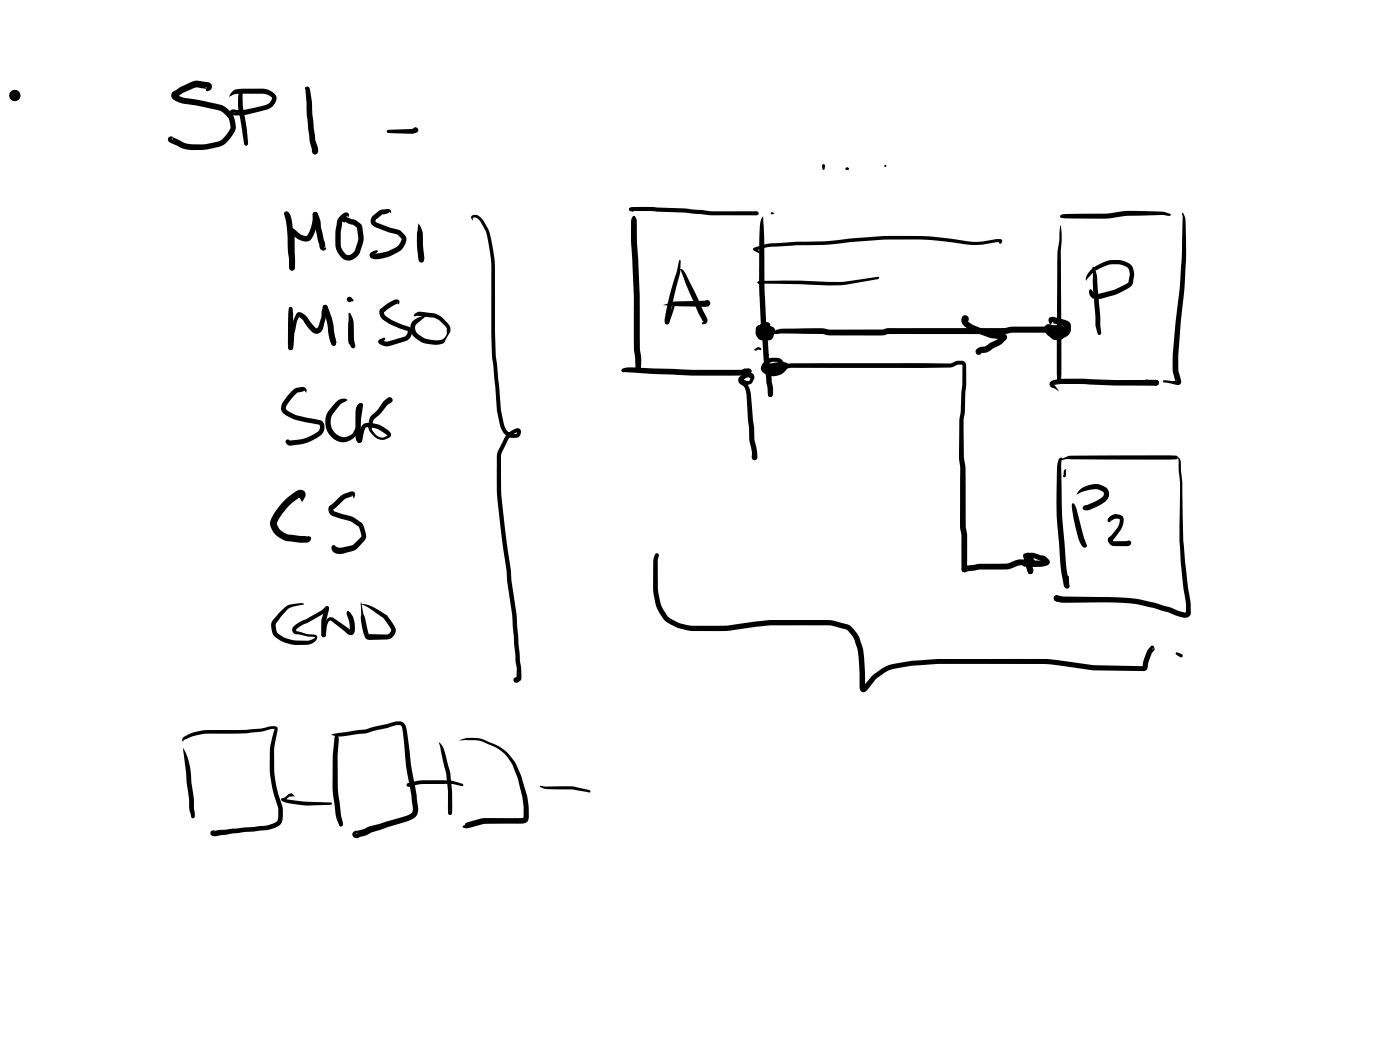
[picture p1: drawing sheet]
<svg xmlns="http://www.w3.org/2000/svg" width="285mm" height="214mm" viewBox="0 0 285 214" stroke-linecap="round" stroke-linejoin="round" font-family="sans-serif">
<g fill="#000">
<path d="M35.1 18.7l1.6-.9 2.2-1.1a2.9 2.9 0 0 1 2.2-.1l1.1 .1a.91 .91 0 0 1 1 1 .91 .91 0 0 1-1.2 .8l-.1-.2 .1-.5-.1-.1 .2 .4-2.2-.3-2.5 1-1.4 .8 .1-.3 1.3 .6 2.9 .4 4 .9a4.4 4.4 0 0 1 3.5 5.5 5.7 5.7 0 0 1-3.3 3.2 12.7 12.7 0 0 1-7.5 .3l-2.2-1.1a.67 .67 0 0 1-.6-.8 .67 .67 0 0 1 .9-.4l.1 .2-.2 .3a.3 .3 0 0 0 .3-.2 .3 .3 0 0 0-.1-.3l2.4 1.2a12.5 12.5 0 0 0 7-.3 6 6 0 0 0 2.3-2.8l-.3-1.7-.5-.7a2.99 2.99 0 0 0-2.1-1.3l-5.9-1.1a4.2 4.2 0 0 1-3.2-1.4v-.5zM47.4 18.6a2.49 2.49 0 0 1 2.1-.5h3.6a2.81 2.81 0 0 1 3.2 2 2.85 2.85 0 0 1-2.5 2.4l-.6 .1a12.4 12.4 0 0 1-5.7 .9 .62 .62 0 0 1-.7-.8 .62 .62 0 0 1 .9-.4l.3 .2-.4 .5a.37 .37 0 0 0 0-.6h.1a14.7 14.7 0 0 0 5.9-.9 2.02 2.02 0 0 0 1.8-1.5 2.02 2.02 0 0 0-1.9-.9h-5.2l-.7 .1-1 .5zM48.9 18.4l.3-.2 .4 .4-.2 1.2a14.2 14.2 0 0 0 .5 4.4l.6 5-.1 .3-.3 .2-.4-.4-.8-4.9a10.9 10.9 0 0 1-.2-5.6zM62.2 17.8a.63 .63 0 0 1 .7-.1 .63 .63 0 0 1 .2 .7l.4 2.4a40.7 40.7 0 0 0 .9 8.3l.4 1.3a.76 .76 0 0 1-.3 .8 .76 .76 0 0 1-.8 .1l-.2-.9a41 41 0 0 1-1.1-9.5l-.2-2.7 .3 .2-.3-.2zM78.8 26.5l5-.2 .8-.4 .4 .2a.8 .8 0 0 1-.1 .8 .8 .8 0 0 1-.7 .3l-5.1-.1-.3-.1zM58 43.2a.95 .95 0 0 1 1.2 1l.5 3.7 .4 6.1a.94 .94 0 0 1-.6 1.1 .94 .94 0 0 1-.6-1.1l-.3-5.5a14.7 14.7 0 0 0-.6-4.4l-.1-.2 .3 .1-.2-.2-.2-.3zM58 43.2l.3-.1 .3 .1 .2 .3-.2 .4 .1-.3-.1 .1v.9l-.3-.4a.77 .77 0 0 1-.3-1zM59.1 46.6l.4-.1 .4 .2 .1 .4v7.4l-.1 .5-.4 .1-.4-.1-.2-.5v-7.4zM59.1 46.7l.4-.2 .4 .2 .1 .3-.2 .5-.3 .1-.4-.2-.2-.3zM59.1 46.7l.4-.2 .3 .1 1.1 .9a1.53 1.53 0 0 0 1.6 .5 7.8 7.8 0 0 0 1.2-4.5l.5-.3 .3 .1 .1 .5a7.7 7.7 0 0 1-1.6 5.2 2.67 2.67 0 0 1-2.8-.7l-.9-.8 .2 .1-.4-.2-.2-.4zM63.8 43.3l.4-.2 .4 .2 .6 1.4 .2 1.6 .9 3.9-.3 .1 .4 .1a.64 .64 0 0 1-.7 .6 .64 .64 0 0 1-.6-.6l-1.4-6.5 .2 .2-.2-.5zM69.2 44.1a1.31 1.31 0 0 1 1.7-.7l.2 .4-.2 .5-.3-.3v.2l-.9 .9a13.6 13.6 0 0 0-.2 5.3l.5 .9 .5 .6a1.4 1.4 0 0 0 1.8-1l.7-2.3-.3-2.3v.1l-.8-.6-1.5-.6 .1-.1-.4 .2a.56 .56 0 0 1-.3-.7 .56 .56 0 0 1 .7-.3l1.9 .5 1 .7 .3 .5 .3 2.7-.7 2.6a2.32 2.32 0 0 1-3.8 1.1l-.7-.9a5.1 5.1 0 0 1-.5-3.4l.3-2.5a1.97 1.97 0 0 1 .6-1.5z"/>
<path d="M75.9 43.9l1.6-1.2 1.4-.2 .5 .2 .2 .3v.4l-.3-.2-.2 .2-1.3 .3-1.2 1-.2 .4 .5 .3 2.4 .9 2 .5 .8 .7a1.74 1.74 0 0 1 .2 2.7l-.4 .5a8.4 8.4 0 0 1-5.2 2.1h-.4a.84 .84 0 0 1-1.1-.8 .84 .84 0 0 1 .9-.9l.8-.1 .1 .2-.2 .2-.7 .5v-.3h.4a8.2 8.2 0 0 0 4.5-1.5l.8-1.4-.9-1-1.7-.4-2-.7a2.48 2.48 0 0 1-1.6-1.1l-.1-.8zM85.2 45.5a4.6 4.6 0 0 1 .9 3.4l.3 3.7-.2 .7-.4 .2-.4-.2a19.1 19.1 0 0 1-.2-7.8zM96 44a1.53 1.53 0 0 1 2.2 .7l.2 .3a9.6 9.6 0 0 1 1.8 4.9 36 36 0 0 1 .6 9.4v2.3a95.5 95.5 0 0 0 .7 15.9l.5 6 .6 3a2.09 2.09 0 0 0 2 1.9l.5-.1 .2-.4 .1 .1-1 .4a3.1 3.1 0 0 0-1.3 2l-1 1.9a84.4 84.4 0 0 0 1 17.9l.9 6 .1 1.9a94.8 94.8 0 0 1 1.4 11.4l.4 4.9 .2 1.7 .1 2.1-.4 .5-.7 .4-.4-.2-.2-.4a.85 .85 0 0 1 .7-.7v.2a10 10 0 0 0-.2-3.5l-.4-4.9a95.4 95.4 0 0 0-1.4-11.4l-.1-1.9-.8-6a90.7 90.7 0 0 1-1.1-15.5v-2.6l1.1-2.2a4 4 0 0 1 3.3-2.8 1.07 1.07 0 0 1 .4 1.2 1.07 1.07 0 0 1-1 .7 2.82 2.82 0 0 1-3.2-2.4l-.6-3.2-.5-5.9a96.6 96.6 0 0 1-.7-16v-2.3a34.9 34.9 0 0 0-1.2-12.5l-.8-1.3a1.43 1.43 0 0 0-1.6-1.2l-.1 .6-.4-.5zM128.2 42.3l.6-.1 3.9-.1 6.6 .3 3.9 .4a28.9 28.9 0 0 0 6.1 .2h4.8l.3 .1 .1 .3-.1 .3-.3 .1h-9.6l-5.2-.5-10.7-.4 .1-.1-.3 .2-.3-.4zM128.2 42.4l.4-.1 .4 .5v.2l-.3 .1-.4-.2-.2-.2zM128.9 44h.2l.3 .2-.3 .4-.3-.4zM128.9 44h.4v.2h-.2h.3a3.1 3.1 0 0 1 .3 2.3v2.5a299.6 299.6 0 0 1 .7 22.5l.2 1.6-.1 1.8-.2 .4-.4 .1-.3-.1-.2-.4-.3-3.5a376.3 376.3 0 0 0-.6-23.8v-1.1a3.1 3.1 0 0 1 .3-2.3h.3l-.3 .1zM138.4 54.8a.95 .95 0 0 1 1.1 .7l4.5 9.3a.81 .81 0 0 1-.1 .9 .81 .81 0 0 1-.7 .3l-.3-.2 .3-.4h-.1l-.9-1.6zM138.3 53.1l.1-.2 .2 .2-.1 2.4-1.7 6.8-.5 3.3a.52 .52 0 0 1-.7 .3 .52 .52 0 0 1-.3-.7 52.8 52.8 0 0 1 2.5-9.8zM153.5 50.5l.1-.1a11.1 11.1 0 0 1 4.4-.9l4.1-.3 7.4-.2a99.3 99.3 0 0 1 11.6-1 77.8 77.8 0 0 1 17 1.2h1.6l3.9-.5a.47 .47 0 0 1 .4 .5 .47 .47 0 0 1-.5 .4v-.5l.1 .2h-.7a18 18 0 0 1-8.8 .1 70.4 70.4 0 0 0-14-.6l-7 .5-5.2 .6h-5.7l-4.2 .3a12 12 0 0 0-4.3 .8h-.3l-.1-.3zM154.2 57.5l.2-.2 .2 .2-.2 .2zM154.3 57.4l.2-.1a143.8 143.8 0 0 1 14.2 .1l3.3-.1 6.8-.9 .2 .2-.2 .2-6.7 1.2a37.7 37.7 0 0 1-9.1-.1l-8.6-.2-.2-.2z"/>
<path d="M153.4 50.5h.4l.8 .6 .1 .3-.3 .1-.9-.5-.2-.3zM154.2 57.5l.2-.1 .5 .4-.5-.1zM155.4 44l.1 3.2a224.1 224.1 0 0 0 1.6 29.8l.3 1.9a1.96 1.96 0 0 1-.1 1.7l-.5 .2-.3-.1-.1-.5-.1 .1v-1.3l-.3-1.3a187.3 187.3 0 0 1-1.3-30.5l.2-2.2zM216 43.8h.4l.1 .3-.3 .2h-.2zM215.9 46l.1 .1 .2 1.7-.2 3.3 .1 24.9-.1 1.2-.1 .2-.3 .2-.3-.2-.1-.2v-1.2l.1-22a20.3 20.3 0 0 1 .4-5.3zM216 43.8l.6-.2 3.5-.1a33.7 33.7 0 0 0 8.9-.5h5.9a5.8 5.8 0 0 1 2.9 .4l.5 .2v.3l-1.7-.1-3.1 .1a36.4 36.4 0 0 0-8.2 .6l-8.7-.1-.6-.1-.1-.2zM216 43.9l.2-.1 .7 .5-.1 .1-.8-.1-.1-.2zM222.3 54.8a6.8 6.8 0 0 1 6.8-1.5 2.53 2.53 0 0 1 1.8 3l-.3 1.5a2.28 2.28 0 0 1-1.5 1.2 14.8 14.8 0 0 1-4.9 1.8 1.7 1.7 0 0 1-2.5-1.2 .46 .46 0 0 1 .1-.5 .46 .46 0 0 1 .5-.1l.7 .8h1a13.4 13.4 0 0 0 4-1.3l1.7-1 .3-1.3a1.78 1.78 0 0 0-1.7-2.3 7.1 7.1 0 0 0-7.1 3.3 1.31 1.31 0 0 1 .3-1.5zM222.5 54.4l.2-.1 .2 .2 .5 1.8 .8 11.3-.1 .5-.3 .1-.2-.1-.2-.3-.4-1.5v-1.8l-.4-5.3zM240.8 43.3l.5 .9 .1 .9a109.3 109.3 0 0 1-1 20.5l-.5 7.8a9.9 9.9 0 0 0 .6 4.3 .8 .8 0 0 1-1.3 .6l-2.2-.4-.2-.3 .2-.2 .6 .1a2.5 2.5 0 0 0 2-.1l-.2 .1-.1 .3v-.3a11.7 11.7 0 0 1-.5-5.3l.6-6.7a146 146 0 0 0 1.4-20.8l-.1-1.3zM60.5 63.7a1.34 1.34 0 0 1 1.7 .5l1.5 2 .8 .6 .4-.5 .5-1.5 .3-2.3 .2-.3 .3-.1 .3 .1 .2 .4-.3 .7-.1 1.4-.4 1.7a1.43 1.43 0 0 1-.8 1.4 1.43 1.43 0 0 1-1.6-.2l-.9-1-.9-1.4-.9-.7 .3-.1-.6 .9-.6 2.7-.3 2.9-.4 .4-.4-.2-.1-.4 .5-3.1 .6-2.5zM58.9 62.6l.3-.1 .2 .1a38.6 38.6 0 0 1 .3 8.2l-.2 .3-.3 .2-.4-.1-.1-.4-.1-2.7a23.2 23.2 0 0 1 .3-5.5z"/>
<path d="M58.9 62.6l.3-.1a.52 .52 0 0 1 .2 .7l.4 1-.8-.9-.2-.4zM59.5 79.5l.6-.4 .6-.2a1.75 1.75 0 0 1 1.4 0l.3 .5v.6l-.4-.5-1.3 .4a6.2 6.2 0 0 0-2.4 2.7l-.1 .6 .1 .2 2 1.1 4.9 1.1a1.89 1.89 0 0 1 0 3.1l-1.8 1a10.4 10.4 0 0 1-4.4 1 1.11 1.11 0 0 1-.9-.8l.2-.3 .3-.1 .5 .2h-.1a9.3 9.3 0 0 0 5.6-1.7 1.07 1.07 0 0 0 .4-1.5 18.7 18.7 0 0 1-6.3-1.7 1.94 1.94 0 0 1-.8-3.4zM65.8 62.2l.4-.1 .5 .2a17.5 17.5 0 0 1 1.5 6.1l.3 1.3-.2 .6a.62 .62 0 0 1-.9-.4l-.6-2.5a12.9 12.9 0 0 0-1.1-4.6zM67.6 69.6l.3-.1v.1a.34 .34 0 0 1 .5 0 .34 .34 0 0 1-.1 .5l-.3 .3-.3-.1-.2-.4zM70.8 60.6l.4-.2 .4 .2 .1 .4-.5 .6-.6-.6zM70.8 60.6l.5-.2 .7 .7-.1 .2-.9 .2-.3-.2-.1-.3zM71 63.8l.4 .1a5.9 5.9 0 0 1 .6 3.8l.1 1.5 .2 1.3-.1 .3-.3 .1-.3-.1a2.43 2.43 0 0 1-.7-1.7zM77.1 69.3l1-.5h.3l.1 .2-.8 .9-.3 .1-.3-.1-.1-.3zM77.4 62.9l1.1-.8a3.4 3.4 0 0 1 2.5-1.1 .57 .57 0 0 1 .4 .5 .57 .57 0 0 1-.3 .5l-.2-.5v.3l-2.7 1.7 .1 .5 .2 .3 1.4 .9 3.4 1.3a1.65 1.65 0 0 1-.4 2.8l-3.4 1.1a1.92 1.92 0 0 1-2.5-.8l.1-.3 .3-.1 1.4 .4 3.6-1.1 .5-.5 .1-.6-1.1-.3a9.3 9.3 0 0 1-4.4-2.6l-.3-.9zM84.3 64l1.1-.5 2.1 .2a3.7 3.7 0 0 1 2.6 1l1.3 1.3 .3 .8v.7l-.9 1.6a1.79 1.79 0 0 1-2.2 1.1 5.2 5.2 0 0 1-4.9-2.6 2.27 2.27 0 0 1 1.8-3l.4-.2 .7 .1-1.7 1.4a1.47 1.47 0 0 0 .4 2.3 5.6 5.6 0 0 0 4.8 .9l.8-1 .1-1.2-.4-.6-1.2-1.1a2.95 2.95 0 0 0-2-.6l-2.3-.3-.6 .1-.3-.2zM126.6 75.3l.3-.2 .2 .1 .1 .3-.3 .2-.3-.1zM126.7 75.1l.6-.2a26.1 26.1 0 0 1 5.7 .1l4.3 .1a121.8 121.8 0 0 0 13.4 .2l1.8-.3 .4 .2 .1 .4a1.45 1.45 0 0 1-1.6 .8 256.5 256.5 0 0 1-24.1-.6l-.7-.2-.1-.2z"/>
<path d="M126.6 75.2l.3-.1 .2 .2 .1 .5h-.2l-.4-.2zM129.7 73.9h.5l.3 1-.2 .4-.4 .1-.3-.1-.2-.4zM134.9 62.1l2.1-.7 6.7-.2-.3 .4 .2-.4 .4-.1 .4 .2 .2 .4-.2 .5-.4 .2h-3.1a16.5 16.5 0 0 1-4.6-.2zM136.9 62.2l.2-.1h.2v.6l-1 2.9-.1 .3-.4 .1-.2-.1-.2-.3 1.1-2.3zM151.3 75.1l1.3-.1 .3 .2 .1 .4-.1 .4-.5 .2-1.1-.5-.1-.2zM153.6 71.1l.3-.2a.71 .71 0 0 1 1 0l.1 .2a.42 .42 0 0 1-.6 .1l-.6 .2-.2-.1zM150.6 76.7l.8-.3a2.31 2.31 0 0 1 1.8-.4l.4 .5-.1 .7a1.36 1.36 0 0 1-.8 1 1.55 1.55 0 0 1-2-1l.4-.8a.94 .94 0 0 1 1.5-.3l.4 .2 .1 .3-.2-.1 .7 .6-.3-.1a.68 .68 0 0 1-.9-.4l.2 .2-.8-.2-.4 .6 .5 .3h.7l.3-.6v-.3l-1.8 .7 .2 .3a2.5 2.5 0 0 1 1.5 2.3l.7 7.2a12.8 12.8 0 0 0 .6 4.8 1.88 1.88 0 0 1 0 1.7l-.5 .1-.4-.1-.2-.5a12.2 12.2 0 0 0-.5-3.8v-2.2l-.2-1.6-.3-5.4-.5-1.3-.5-.4a1.03 1.03 0 0 1-.4-1.7zM155.8 72.5l.8-.4-.3 .7 .2 1.3 .9 .8 .3 .2 .2-.1 .9-.9-.4-.4h-1.2a1.98 1.98 0 0 0-1.3 1.3 2.58 2.58 0 0 0 3.8-.6l.1 .1h-1.6l-1.7 .4a.35 .35 0 0 0 0-.6h.4a14.2 14.2 0 0 0 4.1-.3h32.4a4 4 0 0 1 2.6-.5 .95 .95 0 0 1 .7 1.1v3.7l-.2 1.7-.1 4-.2 1.7 .1 7.4 .3 2.2 .1 12.5a14.7 14.7 0 0 1 .2 4.3v3.9l-.2 .4-.4 .1-.4-.1-.1-.4-.1-3.9a12.7 12.7 0 0 0-.2-4.6v-12.2l-.3-2.2 .1-7.4 .3-1.8 .3-5.6v-4.1l-.9 .1-1.6 .5-32.3 .1-2 .3h-2.5a.62 .62 0 0 1-.8-.7 .62 .62 0 0 1 .9-.5l1.4-.2h1.6a.82 .82 0 0 1 .8 .6 .82 .82 0 0 1-.4 .9 3.2 3.2 0 0 1-5.1 0 2.45 2.45 0 0 1 2.5-2.5l.8 .1a1.32 1.32 0 0 1 1.3 1 1.32 1.32 0 0 1-.7 1.5 1.51 1.51 0 0 1-2.4 0 2.09 2.09 0 0 1-.9-2.5zM154.1 66.4l.8-.2 1.3 .5a1.43 1.43 0 0 1 1.2 1.9l-.2 .4a1.83 1.83 0 0 1-1.6 .3 1.7 1.7 0 0 1-1.7-1.3 1.7 1.7 0 0 1 .8-1.9 1.31 1.31 0 0 1 2.1 0l.1 .8-.8-.5a1.39 1.39 0 0 0-1.4 1.6l.4 .5 1.5-.1 .1-.4-.6-.5-1.3-.4a.52 .52 0 0 0 .6 .4h1.3l.2-.3 .1 .2-1.5-.4 .5 .5a.49 .49 0 0 1-.7 .5 .97 .97 0 0 1-.7-1.1 .97 .97 0 0 1 1.1-.8l1.4 .4a1.02 1.02 0 0 1 .7 1.1 1.02 1.02 0 0 1-1 .8l-1.4 .1a1.35 1.35 0 0 1-1.3-2.1zM156.9 67.7l.7-.3a6.7 6.7 0 0 1 3.8-.5 34.2 34.2 0 0 1 6.7 0l.9 .2 10.9-.1a5.2 5.2 0 0 1 2.6-.2h21.2l2.6-.3h10.2l.5 .2 .2 .4-.2 .5-.5 .2-10.2-.1-1.7 .3h-23.8l-1.3 .3h-10l-2.1-.3-8.3-.1a3.2 3.2 0 0 1-2.3-.2zM195.9 64.5a.8 .8 0 0 1 1.2 0 .8 .8 0 0 1-.1 1.2l-.4 .4-.6-.9v-.3a.48 .48 0 0 0 .4 .5 .48 .48 0 0 0 .5-.3l.1 .3 .5 .4 1.4 .7 3.1 1.1 2.1 .4a.75 .75 0 0 1 .9 .4 .75 .75 0 0 1-.3 .9l-1.1 1-2.6 1.4-1.2 .3 .1-.3-.2 .4-.4 .2-.5-.2-.2-.4a1.8 1.8 0 0 1 2-1.2l1-.7 1.3-.6 1-.9v.1a.58 .58 0 0 0 .4 .8l-2.6-.4-2.4-.9a7.2 7.2 0 0 1-3.1-1.7l-.5-.8zM215.5 76.6l.1-.1a.74 .74 0 0 1 .3 .9l-.3 .2-.3-.2-.1-.2z"/>
<path d="M213.9 77.7a5.6 5.6 0 0 1 3.5-.6h3.5a68 68 0 0 0 11 .3l3.5-.1 .4 .2 .2 .4-.2 .4-.4 .2h-3.5a70.8 70.8 0 0 1-11-.3h-4.7l-1.6 .2 .1-.2 .9 1.5-.9-.6a.9 .9 0 0 1-.8-.4 .9 .9 0 0 1 0-1zM213.6 64.8l.4-.3h.5l2.4 .7 .8 .4a1.57 1.57 0 0 1 .3 1.6 2.25 2.25 0 0 1-2.7 1.7 2.41 2.41 0 0 1-2.6-1.9 1 1 0 0 1 .5-.9 1 1 0 0 1 1.1 .1h.7a1.15 1.15 0 0 1 1.6 .6 1.57 1.57 0 0 1-.7 2.4h-.1a1.51 1.51 0 0 1-2-.7 1.55 1.55 0 0 1 1.5-1.9 2.43 2.43 0 0 1 1.7 .1l.2 .4-.2 .5-.5 .2h-.7l-.7 .4-.2-.3h.7l-.1 .1-.1-.7 .3 .2-1.4-.1-.8-.1 .3-.2 .1-.3a.88 .88 0 0 0 .9 .8l1.5-.2 .4-.3v-.9l.2 .3-2.7-.7 .3-.1-.1-.2-.2 .2a.32 .32 0 0 1-.1 .3 .32 .32 0 0 1-.4 0l-.2-.8zM233.2 77.3l2.4 .1 .2 .2 .2 .3-.2 .4-.5 .2-2-.8-.2-.2zM68.3 82l.2-.3a1.73 1.73 0 0 1 2.2-.3l-1.4 .9-1.3 1.7a3.1 3.1 0 0 0 2.1 5l.9-.2 .7-.4 .7-1.2a9.8 9.8 0 0 0 .8-3.9l-.2-.8 .2-.3 .3-.1 .4 .3-.1 1.2a11.1 11.1 0 0 1-.9 4l-.4 .9a3.2 3.2 0 0 1-5.7-.3 4.2 4.2 0 0 1 .4-4.9zM78.2 81.6l.8-.7 .4-.1 .4 .2 .2 .4a1.35 1.35 0 0 1-1 1l-.3 .2a9.2 9.2 0 0 1-2.4 2.6l-.4 .7-.2 1.4a2.77 2.77 0 0 0 1.4 1.6l.9 .2 .9-.5h-.1l-2-1.3-1.6-.3h-.6l-.4 .7-.5 2.1-.5 .4-.4-.2-.1-.3 .2-.5-.1 .1 .3-1.2a2.01 2.01 0 0 1 1.6-2l2.4 .4 1.9 1.1a.87 .87 0 0 1 .6 .8 .87 .87 0 0 1-.6 .8 2.18 2.18 0 0 1-2.7-.3 2.53 2.53 0 0 1-1.3-2.4l.1-.8a1.91 1.91 0 0 1 .8-1.4 7.4 7.4 0 0 0 2.1-2.5zM72.9 82.3l.6-.2 .3 .1 .1 .3-.3 .4h.1l-.2 1v4.9l.2 .8-.2 .4-.3 .2a1.37 1.37 0 0 1-.8-1.6v-4.2a2.71 2.71 0 0 1 .5-2.1zM156.5 79.8l.2-.1 .5 .4-.1 .6-.3 .1-.3-.2zM215.6 93.7a5.4 5.4 0 0 1 3.7-.9l18.9-.1 1.3 .1 .2 .1 .1 .2-.1 .3-.2 .1-1.3 .1-20.7-.1zM215.7 93.3l.5-.1 .3 .5-.4-.2v1.2a152.7 152.7 0 0 0 1.6 24.2h-.3l.3 .1 .1 .3-.2 .4a.62 .62 0 0 1-1-.3l-.3-1.8a34 34 0 0 1-.7-6.8 75.8 75.8 0 0 1-.2-16.8zM216.8 95.6l.3-.1-.1 1.4-.3 .3-.3-.3 .2-.2v-.7zM239.9 93.1h.1a1.76 1.76 0 0 1 .4 1.6l.3 3.5a135.8 135.8 0 0 0 1.7 24.9v1a1.29 1.29 0 0 1-.3 1.4 1.29 1.29 0 0 1-1.4 .2l-2.7-1a39.3 39.3 0 0 0-14.5-2.1l-7.5 .1-1.2-.3-.3-.6 .2-.4 .5-.2 1.4 .3h6.9a37 37 0 0 1 11.7 1.2l6.2 2.1 .1-2a89.7 89.7 0 0 1-1.3-12.3l.1-12.2zM57.9 101.9l1-.9a4.7 4.7 0 0 1 2.1-1.3 1.06 1.06 0 0 1 1.2 .6 1.06 1.06 0 0 1-.3 1.3l-.4 .6-.6-1.1-.1-.3 .1 .2 .3 .2a11.2 11.2 0 0 0-4.8 5.4l.4 1 .5 .5a2.68 2.68 0 0 0 2.1 .8l3.2 .3-.2 .1 .4-.2 .4 .2 .2 .4-.3 .5-.5 .3h-1.7l-1.7-.3a4.3 4.3 0 0 1-4.2-3.6 9.2 9.2 0 0 1 2.9-4.7z"/>
<path d="M67.2 103l1.1-1a4.2 4.2 0 0 1 2.1-1.6l1-.3a.65 .65 0 0 1 .7 .1 .65 .65 0 0 1 .2 .8l-.3 .4-.4-.5 .1 .1-1.4 .6-2.4 2.1 .2 .4 3.7 1.1 1.6 1.1a1.79 1.79 0 0 1 .8 1.3l.3 1.3a1.37 1.37 0 0 1-.4 1.3l-1.7 1.7-1.9 .6a2.09 2.09 0 0 1-2.9-.6l-.1-.5 .1-.3 .3-.1 .4 .1 .1 .3 .9 .1 2.5-.5 1.8-1.8-.6-2-1.7-1.1-3.2-.9a1.4 1.4 0 0 1-.9-2.2zM133.5 112.7h.5l.2 .3-.3 1.2v2.2a17.6 17.6 0 0 0 .5 6.2l.8 1.8a3.3 3.3 0 0 0 1.8 1.8l1.4 .7a12.8 12.8 0 0 0 5.2 .5 30.5 30.5 0 0 0 8.2-.6 62.6 62.6 0 0 1 12.3-.6h3.7a14.9 14.9 0 0 1 5.3 1.2l.2 .2a7.4 7.4 0 0 1 2.3 4 51 51 0 0 1 .6 8.4l-.6-.1 .2-.2a10.7 10.7 0 0 1 3.9-3.7 8 8 0 0 1 3.9-1.1 73.7 73.7 0 0 1 13.1-.7h11.7a56.1 56.1 0 0 1 14.2 1.2l10.3 .2-.2 .2 .2-1.6 .7-1.7 .5-.6a.45 .45 0 0 1 .6-.5 .45 .45 0 0 1 .3 .7h-.4l.3 .1 .3-.2-.7 1.1-.8 2.3a1.01 1.01 0 0 1-.8 1.2l-10.3-.1-7-1a34.5 34.5 0 0 0-7.2-.3h-8.6a97.5 97.5 0 0 0-14.5 .4l-1.6 .3a8 8 0 0 0-3.1 .8l-.4 .2a8.8 8.8 0 0 0-3.3 3.2 1.06 1.06 0 0 1-1.7 .6l-.2-.6v-1.4a22 22 0 0 0-1-8.5l-1.4-1.9-1.1-.3a8.9 8.9 0 0 0-3.7-.7h-3.7a65.1 65.1 0 0 0-16 1.2h-4.5a11.5 11.5 0 0 1-8.3-2.2 9.7 9.7 0 0 1-2.3-6.7v-3.2a7.1 7.1 0 0 1 .3-3.5zM195.9 115.6l.9-.4 1.6-.2a10 10 0 0 1 3.6-.2h3l2.5-.9 2.6 .1-.1 .4-.2-.7-.4-.3 .1 .1-.5-.1-.2-.4 .1-.3 .4-.2 .5 .3 .9 1.6v.3l-.5 .3-2.6 .1-2.3 .8-3.3 .1a17.3 17.3 0 0 0-4.9 .3l-.8 .2-.4-.1-.1-.4zM208.4 112.9l.6-.3a4.9 4.9 0 0 1 3 .5l.8 .2 .8 .7a.78 .78 0 0 1-.6 1.2l-1 .2-2.9 .1a1.11 1.11 0 0 1-1.2-.9l.2-.4 .5-.2 .5 .1h2.9l.8-.1-.2 .4 .1 .3-.6-.5-2-.7h-1.2v-.3l.1 .4 1.3 2.8-.2 .3-.6 .1-1.2-3.5zM209 112.7l.3-.2 .4 .2 .1 .3-.1 .4 .1-.2 .4 2.2a.95 .95 0 0 1-.4 1.5l-.4-.2-.4-1.1-.3-2.2zM217.2 117.3h.4v.1l.1 1.9-.1 .4-.3 .1-.3-.1-.2-.4 .3-.3zM218.3 102.5h.3l.2 .3a14.1 14.1 0 0 1 1.2 4l1.2 3.9h-.3l.4 .4a.53 .53 0 0 1-.5 .4 .53 .53 0 0 1-.5-.4l-.4-.5a30.2 30.2 0 0 1-1.7-7.7zM219.8 99.7a4.2 4.2 0 0 1 5.6-.3 1.88 1.88 0 0 1-.5 2.9l-1.6 .9-1.6 .7h-.7l.1-.3v-.2a.28 .28 0 0 1-.1 .4 .28 .28 0 0 1-.4 0 .63 .63 0 0 1 0-.8 .63 .63 0 0 1 .8-.2l2.9-1.5a.73 .73 0 0 0 .5-.6 .73 .73 0 0 0-.4-.7l-.4-.1a5.2 5.2 0 0 0-4.1 .4l-.8 .5zM225.9 105.2a1.86 1.86 0 0 1 2.8 .3 4.3 4.3 0 0 1-1.3 3.5l-1 1.1 .1-.2 .3 .3h2.5l.5-.2 .4 .2 .1 .3-.1 .4-.6 .3h-2.8a1.17 1.17 0 0 1-.9-1.9l.3-.3a4.9 4.9 0 0 0 1.8-3l-.1-.3a1.93 1.93 0 0 0-1.8 .4l-.1-.1 .2 .3h-.4a.6 .6 0 0 1-.3-.6 .6 .6 0 0 1 .4-.5zM57 124.6l.7-.6a3.2 3.2 0 0 1 2.6-1.1l1.1-.1 .5 .2-2.5 .6-.8 .4-1.3 1.4-1.1 1.6 .2 1.6a5.6 5.6 0 0 0 4.9 1.8l1.3 .1a1.77 1.77 0 0 0 1.5-.7l-3.4-.7a.98 .98 0 0 1-1.2-.6 .98 .98 0 0 1 .6-1.2l5.4-3.1 .9-.8 .4 .1 .1 .5-1 .9-5.3 3-.3 .3v.3l.8 .1a7 7 0 0 0 2.9 .6 .69 .69 0 0 1 .6 .6 .69 .69 0 0 1-.4 .7l-.1 .2a3.5 3.5 0 0 1-2.8 .6 6.5 6.5 0 0 1-5.7-2.2 2.65 2.65 0 0 1 .1-3zM66.7 126l.5-.3 .7 .1 3.5 2.5-.2 .1a7.1 7.1 0 0 0-.6-3.5 .43 .43 0 0 1 .4-.5l.2 .2a4.8 4.8 0 0 1 1 4.2 .95 .95 0 0 1-1.7 0l-3-2.4-.3-.1-.3 .3a6.1 6.1 0 0 0-.6 2.7l-.1 .3-.3 .1-.3-.1-.1-.4 .6-2.1zM66.3 123.5h.5l.2 .3-.1 .3h-.5l-.2-.3z"/>
<path d="M66.3 123.5l.3-.1 .2 .1 .2 .5-.6 2.5v2.8l-.2 .3-.3 .1-.3-.1-.2-.3v-3.1zM73.2 123h1.1a11.4 11.4 0 0 1 4.7 2.6l1.1 1.5a1.88 1.88 0 0 1 .2 2.1 1.88 1.88 0 0 1-1.8 1l-3.4 .1a.95 .95 0 0 1-.9-1l.1-.4 .4-.1 .3 .1 .2 .4-.1-.2 3.6 .1a.95 .95 0 0 0 .9-1.1l-1.4-2.1a19.8 19.8 0 0 0-4.1-2.8zM73.5 122.6l1.5 6.3-.1 .4-.4 .2-.3-.1a11.1 11.1 0 0 1-.7-5.4zM214.8 121.3l.4-.1 .7 .3 .2 .3-.2 .3-.7 .4-.5-.2-.2-.5zM239.4 132.9l.3-.1 .9 .4 .2 .3-.1 .3h-.3l-.9-.5-.1-.2zM37.2 152.2a14.6 14.6 0 0 1 1.8 7.4l.5 2.9v1.9l.2 1.3v.6l-.1 .2-.3 .1a1.1 1.1 0 0 1-.5-1.1l-.2-.7-.1-2.2zM37.3 150.2v-.1a9.9 9.9 0 0 1 6-1.5 53 53 0 0 0 10.5-.4l1.6-.3a.75 .75 0 0 1 1.1 .6 27 27 0 0 0 1 15.8l.1 1.9a2.16 2.16 0 0 1-1.8 2.4l-1.7 .4-4.2 .4-4.8 .6a2.91 2.91 0 0 1-1.9 .2l-.3-.3-.1-.3 .2-.4 .4-.2 .4 .1 9.2-.9a6.1 6.1 0 0 0 3.3-.9l.3-.7 .1-1.8a28.8 28.8 0 0 1-1.7-12.9l1-3.6 .1 .1-1 .1-1.2 .3a45.2 45.2 0 0 1-10.6 .6 11.8 11.8 0 0 0-5.8 1.2l-.3 .5-.1-.5zM67.4 149.6l4.6-.8a14.3 14.3 0 0 0 4.7-.9l3.8-1a1.72 1.72 0 0 1 2.3 1.7l.9 7.1 1.1 6.2 .3 2.5a2.34 2.34 0 0 1-2 2.8l-7.3 2.2-1.3 .7-1.3 .3a.79 .79 0 0 1-1.3-.1 .79 .79 0 0 1 .7-1.1v.6v-.5l-.3 .1 .5-.2 1.3-.4 1.3-.6 7.1-2 1.1-.5a1 1 0 0 0 .5-1.2l-.3-2.4-1.1-6.2-.5-5.2-.4-2.7-.3-.4h-.8l-1.9 .6-2 .4a14.3 14.3 0 0 1-4.7 1 7.2 7.2 0 0 1-4.7 0zM68.2 149.9l.3-.2 .3 .2 .2 .3-.3 3.5 .1 6.7 .6 5.4 .4 1.8-.1 .6-.3 .1-.3-.1-.1-.4-.6-1.5-.7-5.5 .1-7.1zM82.8 159.6l.3-.2a18.9 18.9 0 0 1 6.8-.5l2.2 .1 2.1 .6 .2 .2-.3 .3-1.9-.5h-2.3a17.8 17.8 0 0 0-6.7 .6l-.3-.1zM89.3 151.1a3.8 3.8 0 0 1 1.4 2.5l.9 3.6 .2 1.1a42.1 42.1 0 0 1 .2 7.2l-.1 .3-.3 .1-.2-.1-.2-1.1a34.2 34.2 0 0 0-.3-6.7zM93.4 150.8a7.6 7.6 0 0 1 6.7 .5 8.8 8.8 0 0 1 5.1 4.6l.9 1.9 1.2 4.2 .4 2.8a3.6 3.6 0 0 1-.3 2.5l-.4 .3-.9 .1-7.6 .1-3.5 .9a.55 .55 0 0 1-.8-.6l1-.7 3.2-.8h8.1l.1-2.2-.2-2.1a26.6 26.6 0 0 0-1.9-6.3 8 8 0 0 0-5.1-4.5l-.8-.3a11 11 0 0 0-5.2-.4z"/>
<path d="M110.1 160l1.1 .2 5.5-.1 3 .7 .5 .3-.2 .3-3.4-.7h-3.2a6.1 6.1 0 0 1-3.4-.4l-.1-.2zM57.3 162.6l4.8 .6 5.3 .2 .2 .2-.2 .3-4.8 .1a16.3 16.3 0 0 1-5.1-.9l-.2-.2zM57.3 162.6l.7-.3 .5-.4a.78 .78 0 0 1 1.3 0l.3 .3-1.1-.1-1.2 .9-.5-.1zM69.2 167h.4l.2 .9-.1 .3-.3 .1-.3-.1-.1-.3zM91.3 164.5l.2-.1 .2 .2 .3 .9-.1 .3-.3 .1-.3-.2z"/>
<circle cx="50.1" cy="29.2" r=".36"/>
<circle cx="64.2" cy="43.7" r=".51"/>
<circle cx="59.2" cy="70.8" r=".5"/>
<circle cx="66.2" cy="62.6" r=".49"/>
<circle cx="67.9" cy="69.9" r=".47"/>
<circle cx="135.8" cy="65.6" r=".44"/>
<circle cx="235.4" cy="78" r=".58"/>
<circle cx="73.2" cy="89.7" r=".53"/>
<circle cx="73.5" cy="82.5" r=".44"/>
<circle cx="156.9" cy="80.4" r=".46"/>
<circle cx="209.8" cy="116.4" r=".54"/>
<circle cx="220.9" cy="111" r=".38"/>
<circle cx="65.9" cy="129.3" r=".45"/>
</g>
<g fill="#000">
<path d="M167.4 33.6h.5l.1 .2-.1 .6-.2 .2-.3-.2z" fill-rule="evenodd"/>
<path d="M172.4 34.1l.3 .1v.3l-.3 .1z" fill-rule="evenodd"/>
<path d="M180 33.8l.2-.3 .3 .3-.3 .2z" fill-rule="evenodd"/>
<path d="M157 43.3l.1-.1 .5 .2-.5 .3-.2-.3z" fill-rule="evenodd"/>
<path d="M157.4 43.3l.3 .1-.3 .1-.1-.1z" fill-rule="evenodd"/>
<circle cx="3" cy="19.4" r="1.17"/>
<circle cx="167.7" cy="33.8" r=".32"/>
<circle cx="172.4" cy="34.4" r=".25"/>
<circle cx="172.6" cy="34.4" r=".28"/>
</g>
</svg>
